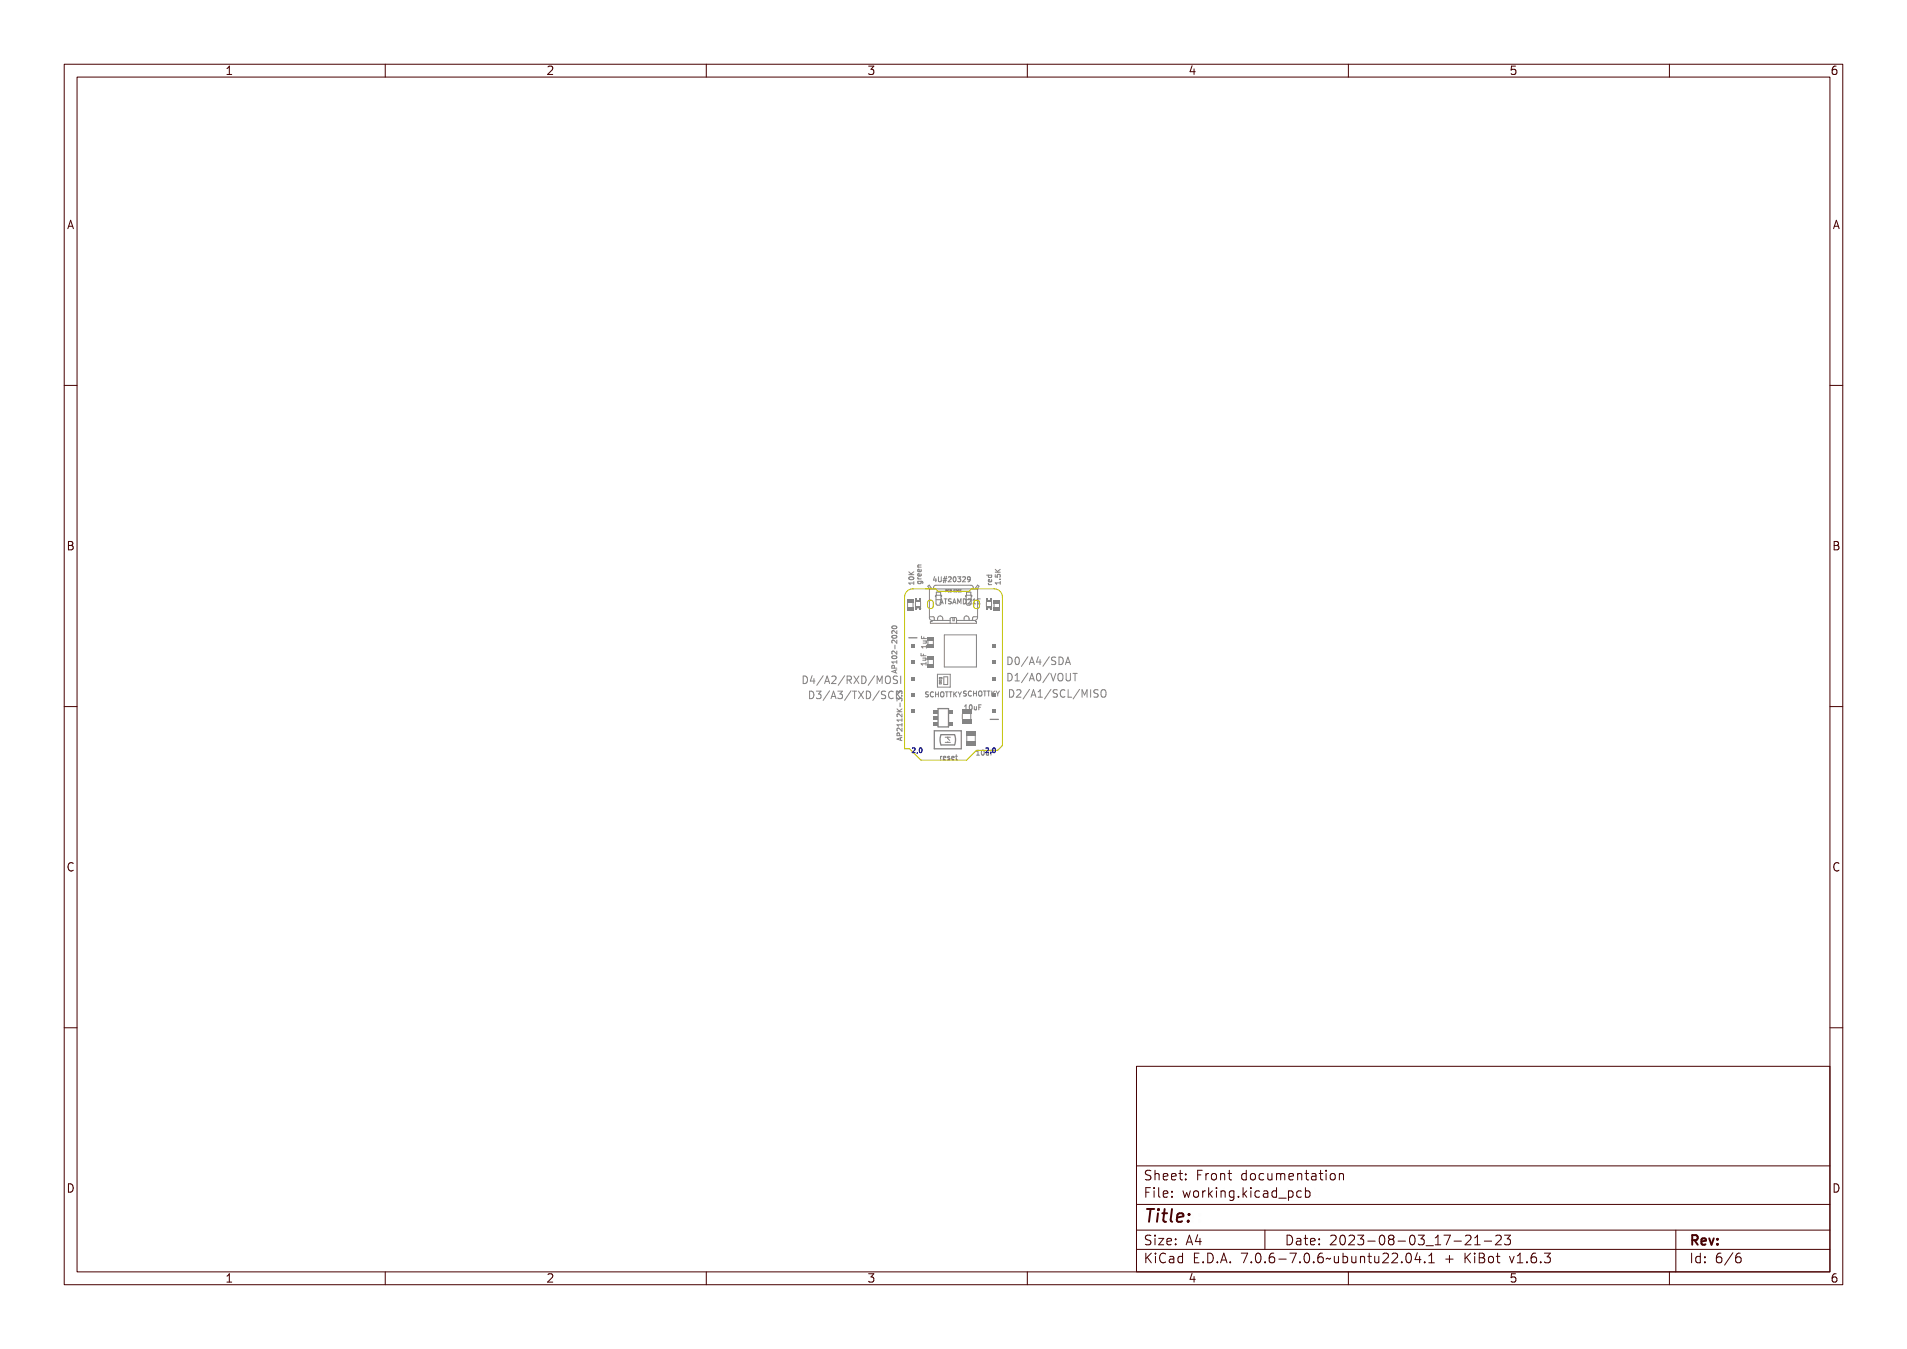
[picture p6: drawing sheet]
<svg xmlns="http://www.w3.org/2000/svg" width="297mm" height="210mm" viewBox="0 0 297 210" stroke-linecap="round" stroke-linejoin="round" font-family="sans-serif">
<defs><g id="words">
<text font-size="2.7" fill="#480000" x="178" y="190.3">Title:</text>
<g font-size="2" fill="#480000">
<text x="178" y="183.7">Sheet: Front documentation</text>
<text x="178" y="186.5">File: working.kicad_pcb</text>
<text x="178" y="193.9">Size: A4</text>
<text x="178" y="196.6">KiCad E.D.A. 7.0.6-7.0.6~ubuntu22.04.1 + KiBot v1.6.3</text>
<text x="200" y="193.9">Date: 2023-08-03_17-21-23</text>
<text x="263" y="196.6">Id: 6/6</text>
<text x="263" y="193.9">Rev:</text>
</g>
<g font-size="1.7" fill="#480000">
<text x="35" y="11.7">1</text>
<text x="85" y="11.7">2</text>
<text x="135" y="11.7">3</text>
<text x="185" y="11.7">4</text>
<text x="235" y="11.7">5</text>
<text x="285" y="11.7">6</text>
<text x="10.5" y="35.7">A</text>
<text x="285.5" y="35.7">A</text>
<text x="10.5" y="85.6">B</text>
<text x="285.5" y="85.6">B</text>
<text x="10.5" y="135.7">C</text>
<text x="285.5" y="135.7">C</text>
<text x="10.5" y="185.6">D</text>
<text x="285.5" y="185.6">D</text>
<text x="35" y="199.7">1</text>
<text x="85" y="199.7">2</text>
<text x="135" y="199.7">3</text>
<text x="185" y="199.7">4</text>
<text x="235" y="199.7">5</text>
<text x="285" y="199.7">6</text>
</g>
<g font-size="1.6" fill="#848484">
<text x="127.5" y="106.4">D4/A2/RXD/MOSI</text>
<text x="156.6" y="106.1">D1/A0/VOUT</text>
<text x="156.6" y="103.6">D0/A4/SDA</text>
<text x="128.4" y="108.7">D3/A3/TXD/SCK</text>
<text x="156.9" y="108.7">D2/A1/SCL/MISO</text>
</g>
<g font-size="1" fill="#848484">
<text x="143.5" y="91" transform="rotate(-90 143.5 91)">green</text>
<text x="146.3" y="90.6">4U#20329</text>
<text x="155.8" y="91.1" transform="rotate(-90 155.8 91.1)">1.5K</text>
<text x="144.3" y="101.1" transform="rotate(-90 144.3 101.1)">1uF</text>
<text x="144" y="108.5">SCHOTTKY</text>
<text x="149.9" y="108.4">SCHOTTKY</text>
<text x="150.5" y="110.5">10uF</text>
<text x="146.3" y="118.3">reset</text>
</g>
<text font-size="1" fill="#c2c200" x="147.2" y="94">ATSAMD21E</text>
<g font-size="1" fill="#000084">
<text x="141.9" y="117.3">2,0</text>
<text x="152.3" y="117.6">10uF</text>
<text x="153.3" y="117.3">2,0</text>
</g>
<text font-size=".5" fill="#848484" x="147.4" y="92.2">PCB EDGE</text>
</g></defs>
<g fill="none" stroke="#848484" stroke-width=".16">
<path d="M138.9 97.5a.38 .38 0 0 1 .5-.1 .38 .38 0 0 1 .2 .4 .38 .38 0 0 1-.4 .1 .38 .38 0 0 1-.3-.4zM138.9 99a.38 .38 0 0 1 .5-.1 .38 .38 0 0 1 .2 .3 .38 .38 0 0 1-.4 .2 .38 .38 0 0 1-.3-.4zM139 99.4h.2l.4 .3v-.3h.1v.4l-.5-.3a.18 .18 0 0 0-.2 .1 .18 .18 0 0 0 .1 .2l-.2-.1zM139 98.8l.5-.1 .2 .2a.37 .37 0 0 1-.4 .3 .37 .37 0 0 1-.3-.3zM139 98.9a.34 .34 0 0 1 .6 .1 .34 .34 0 0 1-.6-.1zM139.7 98.2v.5l-.6-.5-.2 .1 .1 .3M139.7 99.7v.4l-.6-.4-.2 .1 .1 .3M141.5 89.5h.8M141.5 89l.5 .5M141.6 89.9a.38 .38 0 0 1 .4-.2 .38 .38 0 0 1 .3 .4 .38 .38 0 0 1-.5 .2 .38 .38 0 0 1-.2-.4zM141.6 90.8h.7l.1-.2v.4l-.1-.1h-.6v.1h-.1zM141.6 89.3l.3 .3 .5-.3v.1l-.4 .3h.4v.1h-.8v-.1h.3z"/>
<path d="M141.7 90h.4l.2 .1a.37 .37 0 0 1-.3 .4 .37 .37 0 0 1-.4-.4zM141.7 90.2a.34 .34 0 0 1 .6 .1 .35 .35 0 0 1-.6-.1zM142.3 90.5v.5M142.3 90.8h-.8l.3 .2M142.3 89l-.4 .4M142.9 90.5h.6a.22 .22 0 0 1 .2 .1 .22 .22 0 0 1-.1 .3 .18 .18 0 0 0 0-.3 .18 .18 0 0 0-.2 0 .24 .24 0 0 1-.2 .4 .24 .24 0 0 1-.2-.4zM142.9 89.8h.1a.18 .18 0 0 0 0 .2 .18 .18 0 0 0 .2 .1h.3v.1h-.6l.1-.1zM143 88h.5v.1h-.4l-.1 .1 .1 .1h.4v.1h-.6zM143 89.3l.2-.1v.4a.23 .23 0 0 0 .2-.4 .29 .29 0 0 1 0 .4 .29 .29 0 0 1-.4 .1 .29 .29 0 0 1 0-.4zM143 88.6h.2v.4a.23 .23 0 0 0 .2-.4 .29 .29 0 0 1 0 .4 .29 .29 0 0 1-.4 .1 .29 .29 0 0 1 0-.5zM143 89.3h.2v.3l-.2-.1zM143 88.7h.2v.3l-.2-.1z"/>
<path d="M143 90.6l.4 .1a.19 .19 0 0 1-.2 .2 .19 .19 0 0 1-.2-.3zM143.6 99.3v.3h.3v-.3h.1v.3h.3v.1h-.7zM143.7 99.9h.6l-.1 .1a.18 .18 0 0 1 .1 .2 .18 .18 0 0 1-.2 .1h-.4l.5-.1v-.2h-.5zM145.6 89.8l-.2 .5h.5M145.7 90.1v.5M146.4 94l.2-.8 .3 .8M146.5 93.8h.3M146.6 89.8h.2v.5h.1l-.1 .3h-.1v-.2h-.4zM146.7 89.9v.4h-.3zM147 89.8h.1v.6a.14 .14 0 0 0 .1 .1 .14 .14 0 0 0 .2-.1v-.6h.1v.5a.25 .25 0 0 1-.3 .3 .25 .25 0 0 1-.2-.3zM147.3 92h.1M147.4 91.8h-.1v.3"/>
<path d="M147.5 91.8l.2 .1-.2 .3zM147.5 93.3h.1l.2 .7h-.1v-.2h-.3v.2h-.2zM147.5 91.9l.1 .1h-.1zM147.5 93.4l.1 .4h-.2zM147.7 91.9l.2-.1-.1 .1 .1 .3a.17 .17 0 0 1-.2-.1 .17 .17 0 0 1 0-.2zM147.8 89.9h.1l-.1 .2h.2l.1-.2-.1 .2h.2h-.2v.2l.1 .1h-.1l-.1 .2h-.1l.1-.2h-.1l-.2 .2 .1-.2-.2-.1h.2v-.2h-.1h.2zM147.8 90.1h.1v.2h-.1zM147.9 93.3h.6v.1h-.3v.6h-.1v-.6h-.2zM148 91.8l.2 .1v.2l-.2 .1zM148 92l.1 .1h-.1zM148 91.9h.1l-.1 .1zM148.2 89.9a.27 .27 0 0 1 .5 0 .27 .27 0 0 1-.2 .4l-.1 .2h.3v.1h-.5l.4-.5a.18 .18 0 0 0-.1-.2 .18 .18 0 0 0-.3 .1z"/>
<path d="M148.5 91.8h.2l-.1 .1v.1h.1h-.1v.1l.1 .1h-.2zM148.6 93.3h.4v.1h-.1a.14 .14 0 0 0-.2 0 .14 .14 0 0 0 0 .2 .25 .25 0 0 1 .3 .1 .25 .25 0 0 1-.1 .3 .25 .25 0 0 1-.3-.1 .18 .18 0 0 0 .3 .1 .18 .18 0 0 0 0-.3 .18 .18 0 0 0-.2 0l-.2-.2zM148.8 91.8a.17 .17 0 0 1 .2 .2 .17 .17 0 0 1-.2 .2zM148.9 91.9h.1l-.1 .2zM148.9 89.9h.1a.37 .37 0 0 1 .3 .3 .37 .37 0 0 1-.3 .4l-.1-.2zM149 89.9a.31 .31 0 0 1 .2 .3 .31 .31 0 0 1-.2 .3v-.3zM149.1 91.9h.2a.12 .12 0 0 0-.2 .1 .12 .12 0 0 0 .2 .1l-.1-.1h.1v.1a.16 .16 0 0 1-.2 0 .16 .16 0 0 1 0-.2zM149.3 93.3h.2l.2 .7h-.1l-.1-.2h-.2l-.1 .2h-.1zM149.4 91.8h.2l-.2 .1v.1h.2h-.2v.1l.2 .1h-.2zM149.4 93.4l.1 .4h-.2zM149.5 89.9l.1-.1a.21 .21 0 0 1 .3 .1 .21 .21 0 0 1-.1 .3 .23 .23 0 0 1 .1 .4 .23 .23 0 0 1-.4-.1 .18 .18 0 0 0 .3 0 .18 .18 0 0 0 0-.2 .18 .18 0 0 0-.2-.1 .15 .15 0 0 0 .2-.1 .15 .15 0 0 0 0-.2 .15 .15 0 0 0-.2 0zM149.6 91.8h.1"/>
<path d="M149.6 92.1h.1M149.8 93.3h.1l.1 .4 .2-.4h.1v.7h-.1v-.6l-.1 .4-.2-.4v.6h-.1zM150.1 89.9a.27 .27 0 0 1 .4 0 .27 .27 0 0 1-.1 .4l-.2 .2h.4v.1h-.5l.3-.5a.18 .18 0 0 0-.1-.2 .18 .18 0 0 0-.2 .1zM150.4 93.3a.39 .39 0 0 1 .5 .4 .39 .39 0 0 1-.5 .3zM150.5 93.4a.3 .3 0 0 1 .3 .3 .3 .3 0 0 1-.3 .3zM150.8 89.9l.1-.1a.37 .37 0 0 1 .3 .5 .37 .37 0 0 1-.4 .3v-.1a.22 .22 0 0 0 .2 0 .22 .22 0 0 0 .1-.3 .24 .24 0 0 1-.4 .1 .24 .24 0 0 1 .1-.4zM151 93.3a.27 .27 0 0 1 .5 .1 .27 .27 0 0 1-.2 .4l-.1 .1h.3v.1h-.5l.4-.4a.18 .18 0 0 0-.1-.3 .18 .18 0 0 0-.3 .1zM151.7 93.3h.3v.6l.1 .1h-.4l.2-.1v-.5h-.2zM152.3 93.3h.5v.1h-.4v.2h.3v.1h-.3v.2h.4v.1h-.5zM153.7 89.5h.7M153.7 89.4h.8l-.1 .1a.25 .25 0 0 1-.2 .4 .25 .25 0 0 1-.2-.4h-.3zM153.9 91h.5"/>
<path d="M153.9 90.8l.2 .2M153.9 90.6h.1a.19 .19 0 0 0 0 .3 .19 .19 0 0 0 .2 0h.3v.1h-.6l.1-.1zM154 89.5l-.1 .3 .2 .1 .3-.1v-.3M154 90.1l.2-.1v.4a.23 .23 0 0 0 .2-.3 .29 .29 0 0 1 0 .4 .29 .29 0 0 1-.4 0 .29 .29 0 0 1 0-.4zM154 90.2l.1-.1v.3l-.1-.1zM154 89.6h.4a.19 .19 0 0 1-.2 .2 .19 .19 0 0 1-.2-.2zM154.4 90.2v.3l-.1 .1-.3-.1v-.3h.1l.1 .4M155.1 90.7h.6l.1-.1v.4l-.1-.2h-.6l.1 .2h-.1zM155.1 89.4v.3h.2a.25 .25 0 0 1 .2-.3 .25 .25 0 0 1 .3 .1 .25 .25 0 0 1-.1 .3 .2 .2 0 0 0 0-.3 .2 .2 0 0 0-.2 0 .2 .2 0 0 0-.1 .3h-.3zM155.1 88.7l.3 .2 .4-.3v.2l-.4 .2 .4 .1v.1h-.7v-.1h.3zM155.7 90.1h.1v.2h-.1zM125.1 105.2a.59 .59 0 0 1 .7 .6 .59 .59 0 0 1-.7 .6z"/>
<path d="M126.1 107.6a.59 .59 0 0 1 .7 .6 .59 .59 0 0 1-.7 .6zM126.5 105.2l-.3 .8h.7M126.8 105.6v.8M127.1 107.6h.8l-.4 .4 .3 .1v.6l-.2 .1-.5-.1M127.6 105.2a.59 .59 0 0 1 .8 .6 .59 .59 0 0 1-.8 .6zM127.8 105.4a.44 .44 0 0 1 .4 .4 .44 .44 0 0 1-.4 .4zM128.5 107.6a.59 .59 0 0 1 .7 .5 .59 .59 0 0 1-.7 .6zM128.6 107.7a.44 .44 0 0 1 .5 .4 .44 .44 0 0 1-.5 .5zM129 105.2h.2v.8h.1v.1h-.1v.3h-.2v-.3h-.5zM129 105.4v.6h-.3zM129.5 107.6a.36 .36 0 0 1 .4 0 .36 .36 0 0 1 .1 .5h-.1a.37 .37 0 0 1 .2 .5 .37 .37 0 0 1-.6 .1l-.1-.2a.27 .27 0 0 0 .4 .1 .27 .27 0 0 0 0-.4h-.2v-.2a.23 .23 0 0 0 .3 0 .23 .23 0 0 0 0-.4 .23 .23 0 0 0-.4 .1zM130.1 105.2h.1l-.6 1.3h-.1z"/>
<path d="M130.7 105.2h.2l.3 1.2h-.1l-.1-.3h-.4l-.1 .3h-.1zM130.8 105.4l.2 .5h-.4zM130.9 107.6h.2l-.6 1.3h-.2zM131.4 105.3a.41 .41 0 0 1 .6 .1 .41 .41 0 0 1-.2 .6l-.3 .2h.6v.2h-.7l.2-.4a.32 .32 0 0 0 .3-.3 .32 .32 0 0 0-.3-.4l-.2 .1zM131.6 107.6h.2l.3 1.1h-.2v-.3h-.4l-.1 .3h-.2zM131.7 107.7l.1 .6h-.3zM132.3 107.6a.36 .36 0 0 1 .4 0 .36 .36 0 0 1 .1 .5h-.1a.37 .37 0 0 1 .2 .5 .37 .37 0 0 1-.6 .1l-.1-.2a.27 .27 0 0 0 .4 .1 .27 .27 0 0 0 .1-.4h-.3v-.2a.23 .23 0 0 0 .3 0 .23 .23 0 0 0 0-.4 .23 .23 0 0 0-.3 .1h-.1zM132.9 105.2h.1l-.6 1.3h-.1zM133.2 105.2a.58 .58 0 0 1 .7 .2v.3l-.2 .1 .4 .6h-.2l-.2-.4-.2-.1h-.1v.5h-.2zM133.4 105.4h.2a.2 .2 0 0 1 .2 .2 .2 .2 0 0 1-.2 .2h-.2zM133.7 107.6h.2l-.6 1.3h-.2zM134 107.6h.9v.1h-.3v1h-.2v-1h-.4z"/>
<path d="M134.1 105.2h.2l.3 .5 .2-.5h.2l-.4 .6 .4 .6h-.2l-.2-.5-.3 .5h-.2l.4-.6zM135 107.6h.2l.2 .4 .3-.4h.1l-.3 .5 .4 .6h-.2l-.3-.5-.3 .5h-.1l.3-.6zM135.1 105.2a.59 .59 0 0 1 .8 .6 .59 .59 0 0 1-.8 .6zM135.3 105.4a.44 .44 0 0 1 .4 .4 .44 .44 0 0 1-.4 .4zM136 107.6a.59 .59 0 0 1 .7 .5 .59 .59 0 0 1-.7 .6zM136.1 107.7a.44 .44 0 0 1 .5 .4 .44 .44 0 0 1-.5 .5zM136.6 105.2h.2l-.6 1.3h-.2zM136.9 105.2h.3l.1 .6 .2-.6h.3v1.2h-.2v-1l-.2 .6h-.1l-.2-.6v1h-.2zM137.5 107.6h.1l-.6 1.3h-.1zM138 107.6h.4h.1v.2a.24 .24 0 0 0-.3-.1 .24 .24 0 0 0-.1 .3 .39 .39 0 0 1 .5 .5 .39 .39 0 0 1-.6 .2l-.1-.2a.27 .27 0 0 0 .4 .1 .27 .27 0 0 0 0-.4 .37 .37 0 0 1-.4-.1 .37 .37 0 0 1 .1-.5zM138 105.4a.46 .46 0 0 1 .6 0 .46 .46 0 0 1 .1 .6 .4 .4 0 0 1-.5 .4 .4 .4 0 0 1-.3-.6zM138.2 105.4l.1-.1a.6 .6 0 0 1 0 1l-.2-.3z"/>
<path d="M138.9 107.7l.4-.1h.2v.2l-.2-.1a.43 .43 0 0 0-.4 .5 .43 .43 0 0 0 .6 .3v.2a.52 .52 0 0 1-.6-.1 .52 .52 0 0 1-.1-.6zM138.9 102.2a.38 .38 0 0 1 .5-.2 .38 .38 0 0 1 .2 .4 .38 .38 0 0 1-.4 .2 .38 .38 0 0 1-.3-.4zM138.9 104.5l.8-.2v.1h-.2v.3l.2 .1v.1l-.8-.3zM138.9 103.2h.7l.1-.1v.4l-.1-.2h-.6l.1 .2h-.1zM139 105.3l.4-.1 .1 .1v.1a.24 .24 0 0 0-.3-.1 .24 .24 0 0 0-.1 .4 .39 .39 0 0 1 .5 .4 .39 .39 0 0 1-.6 .2l-.1-.1a.27 .27 0 0 0 .4 .1 .27 .27 0 0 0 0-.4 .37 .37 0 0 1-.4-.2 .37 .37 0 0 1 .1-.4zM139 101.9h.2l.4 .3v-.3h.1v.4l-.5-.3a.18 .18 0 0 0-.2 .1 .18 .18 0 0 0 .1 .2l-.2-.1zM139 100.7l.2-.1 .4 .4v-.4h.1v.5l-.5-.4a.18 .18 0 0 0-.2 .1 .18 .18 0 0 0 .1 .3l-.2-.2zM139 103.8l.3-.1 .1 .4h.3v.1h-.8zM139 102.5h.5l.2 .1a.37 .37 0 0 1-.4 .4 .37 .37 0 0 1-.3-.4zM139 100h.5l.2 .1a.37 .37 0 0 1-.4 .4 .37 .37 0 0 1-.3-.4zM139 102.6a.34 .34 0 0 1 .6 .2 .34 .34 0 0 1-.6-.2zM139 100.2a.34 .34 0 0 1 .6 .1 .34 .34 0 0 1-.6-.1z"/>
<path d="M139 104.6l.4-.1v.2zM139.1 103.8h.2v.3h-.3zM139.3 104v-.4h-.3l-.1 .4h.8M139.4 101.3h.1v.3h-.1zM139.4 100.4v.6M139.5 104.3v.4M139.7 104.3l-.8 .2 .8 .3M139.7 101.4v.4l-.6-.4-.2 .1 .1 .3M139.7 102.8v.5M139.7 103.1h-.8l.2 .2M139.7 110.8h.8M139.7 110.4l.4 .4"/>
<path d="M139.7 107.6h.2v.5l.5-.5h.1l-.4 .4 .5 .7h-.2l-.4-.6-.1 .2v.4h-.2zM139.8 115l.7-.2v.1l-.2 .1v.2l.2 .1v.1l-.7-.2zM139.8 113.1h.6l.1-.1v.4l-.1-.2h-.6l.1 .2h-.1zM139.8 112.5h.6l.1-.1v.4l-.1-.2h-.6l.1 .2h-.1zM139.8 111.1l.3 .2 .4-.2v.1l-.4 .2 .4 .1v.1h-.7v-.1h.3zM139.8 113.7h.2l.4 .3v-.4h.1v.5l-.5-.3a.18 .18 0 0 0-.2 0 .18 .18 0 0 0 .1 .3l-.2-.2zM139.8 111.8h.2l.4 .3v-.3h.1v.4l-.5-.3a.18 .18 0 0 0-.2 .1 .18 .18 0 0 0 .1 .2l-.2-.1zM139.8 110l.2-.1 .1 .1a.23 .23 0 0 1 .4 0 .23 .23 0 0 1-.1 .4v-.1a.18 .18 0 0 0 .1-.2 .18 .18 0 0 0-.3-.1 .18 .18 0 0 0-.1 .2 .15 .15 0 0 0-.1-.2 .15 .15 0 0 0-.2 .1 .15 .15 0 0 0 0 .2zM139.8 108.7h.2l.1 .1a.23 .23 0 0 1 .4-.1 .23 .23 0 0 1-.1 .4 .18 .18 0 0 0 .1-.3 .18 .18 0 0 0-.3 0 .18 .18 0 0 0-.1 .2 .15 .15 0 0 0-.1-.2 .15 .15 0 0 0-.2 0 .15 .15 0 0 0 0 .2v.1zM139.8 114.3l.3-.1 .1 .4h.3v.1h-.7zM139.8 115.1l.4-.1v.2zM139.8 105.2h.7v.2h-.3v.8h.3v.2h-.7v-.2h.3v-.8h-.3z"/>
<path d="M139.9 114.4h.2v.2h-.3zM140.1 114.5v-.3l-.3-.1-.1 .4h.8M140.2 110.6h.1v.3h-.1zM140.2 109.4v.6M140.3 114.9v.3M140.4 109.4h.1v.2h-.1zM140.5 114.8l-.8 .3 .8 .2M140.5 111.1v.5l-.6-.5-.2 .2 .1 .3M140.5 113.4v.4l-.6-.4-.2 .1 .1 .3M140.5 111.9v.4M140.5 112.6v.5M140.5 112.8h-.8l.2 .3"/>
<path d="M140.5 112.1h-.8l.2 .2M140.5 110.4l-.5 .3M143.4 101.7v.4h.8M143.5 103.3h.7l.1-.1v.4l-.1-.2h-.6v.2h-.1zM143.5 101.9h.1v.4h.2v-.3h.1v.3h.4v.1h-.8zM143.6 100.7h.6l.1-.2v.4l-.1-.1h-.5v.1h-.1zM143.7 102.6h.6l-.1 .1a.18 .18 0 0 1 .1 .2 .18 .18 0 0 1-.3 .1h-.3v-.1h.5l-.1-.2h-.4zM143.7 102.5h.5M143.8 101.8v.3M144.1 107.8h.4v.1l-.1-.1a.18 .18 0 0 0-.3 .2 .17 .17 0 0 0 .3 .1 .24 .24 0 0 1 0 .4 .24 .24 0 0 1-.3-.1 .19 .19 0 0 0 .3 0 .19 .19 0 0 0 0-.2 .19 .19 0 0 0-.2-.1l-.2-.1zM144.1 102.5l.1 .2-.5 .1M144.2 103.1v.5"/>
<path d="M144.2 103.3h-.8l.3 .3M144.7 107.9l.3-.1 .1 .1a.27 .27 0 0 0-.3 .2 .27 .27 0 0 0 .3 .3v.1a.38 .38 0 0 1-.4-.1 .38 .38 0 0 1 0-.5zM145.3 107.8h.1v.3h.3v-.3h.1v.7h-.1v-.3h-.3v.3h-.1zM146 107.8h.1a.37 .37 0 0 1 .3 .3 .37 .37 0 0 1-.3 .4l-.2-.2zM146.1 107.8a.31 .31 0 0 1 .2 .3 .31 .31 0 0 1-.2 .3l-.1-.3zM146.5 117.7l.1 .1 .2-.1 .1 .1a.19 .19 0 0 0-.2 0 .19 .19 0 0 0-.1 .2v.3h-.1zM146.5 107.8h.6h-.3v.7h-.1v-.7h-.2zM147 117.8l.3-.1 .2 .3h-.4a.23 .23 0 0 0 .3 .2 .28 .28 0 0 1-.4 0 .28 .28 0 0 1 0-.4zM147.1 117.8h.2l.1 .2h-.3zM147.1 107.8h.6h-.2v.7h-.1v-.7h-.3zM147.7 117.8l.3-.1-.3 .2a.23 .23 0 0 1 .3 .1 .23 .23 0 0 1-.1 .3 .23 .23 0 0 1-.3 0v-.1h.3l-.1-.2a.16 .16 0 0 1-.2-.1 .16 .16 0 0 1 .1-.1zM147.8 107.8h.1v.3l.4-.3-.2 .3 .3 .4h-.2l-.2-.4-.1 .4h-.1z"/>
<path d="M148.3 117.8l.3-.1 .1 .3h-.4a.23 .23 0 0 0 .4 .2 .28 .28 0 0 1-.4 0 .28 .28 0 0 1 0-.4zM148.4 117.8h.1l.1 .2h-.3zM148.4 107.8h.1l.2 .3 .2-.3h.1l-.3 .4v.3h-.1v-.3zM149 117.6h.1v.1h.2l-.2 .1v.4l.2 .1-.3-.1v-.4h-.2l.2-.1zM149.2 107.7l.3 .4M149.5 108.1v.4M149.7 107.7l-.2 .4M150 107.7h.4v.1l-.1-.1a.17 .17 0 0 0-.2 .2 .17 .17 0 0 0 .2 .1 .24 .24 0 0 1 0 .4 .24 .24 0 0 1-.3-.1 .19 .19 0 0 0 .3 0 .19 .19 0 0 0 0-.2 .19 .19 0 0 0-.2-.1l-.1-.2zM150.6 109.8h.3v.6l.1 .1h-.4l.2-.1v-.5h-.2zM150.7 107.7l.2-.1 .2 .2a.27 .27 0 0 0-.4 .2 .27 .27 0 0 0 .4 .3v.1a.38 .38 0 0 1-.5-.2 .38 .38 0 0 1 .1-.5zM151.2 109.9l.1-.1a.37 .37 0 0 1 .3 .4 .37 .37 0 0 1-.3 .3l-.1-.2zM151.2 107.6h.1v.3h.3v-.3h.1v.8h-.1v-.4h-.3v.4h-.1z"/>
<path d="M151.3 109.9a.31 .31 0 0 1 .2 .3 .31 .31 0 0 1-.2 .3l-.1-.3zM151.8 110h.1v.4l.1 .1 .1-.1v-.4h.1v.5h-.1a.18 .18 0 0 1-.2 0 .18 .18 0 0 1-.1-.2zM151.9 107.7l.1-.1a.37 .37 0 0 1 .3 .4 .37 .37 0 0 1-.3 .4l-.2-.2zM152 107.7a.31 .31 0 0 1 .2 .3 .31 .31 0 0 1-.2 .3l-.1-.3zM152.4 107.6h.6v.1h-.2v.7h-.1v-.7h-.3zM152.4 109.8h.5v.1h-.4v.2h.4v.1h-.4v.3h-.1zM152.4 116.9l.3-.1v.7l.2 .1h-.4l.1-.1v-.6l-.2 .1zM153 107.6h.6v.1h-.2v.7h-.1v-.7h-.3zM153.1 116.9l.1-.1a.37 .37 0 0 1 .3 .4 .37 .37 0 0 1-.3 .4l-.2-.2zM153.2 116.9a.31 .31 0 0 1 .2 .3 .31 .31 0 0 1-.2 .3l-.1-.3zM153.7 117h.1v.4l.1 .1 .1-.1v-.4h.1v.6l-.1-.1a.18 .18 0 0 1-.2 .1 .18 .18 0 0 1-.1-.2zM153.7 107.6h.1v.4l.5-.4-.3 .3 .3 .5h-.1l-.3-.4-.1 .4h-.1z"/>
<path d="M154.3 107.6h.1l.2 .4 .2-.4h.1l-.3 .5v.3h-.1v-.3zM154.3 116.8h.5v.1h-.4v.2h.3v.1h-.3v.4h-.1zM155.1 107.6l.3 .4M155.4 108v.4M155.7 107.6l-.3 .4M156.7 105a.59 .59 0 0 1 .8 .6 .59 .59 0 0 1-.8 .5zM156.7 102.5a.59 .59 0 0 1 .8 .5 .59 .59 0 0 1-.8 .6zM156.9 105.1a.44 .44 0 0 1 .4 .5 .44 .44 0 0 1-.4 .4zM156.9 102.6a.44 .44 0 0 1 .4 .4 .44 .44 0 0 1-.4 .5zM157 107.6a.59 .59 0 0 1 .7 .5 .59 .59 0 0 1-.7 .6zM157.1 107.7a.44 .44 0 0 1 .5 .4 .44 .44 0 0 1-.5 .5zM157.8 105.1l.4-.1v1h.2v.1h-.6v-.1h.2v-.9l-.2 .1z"/>
<path d="M157.8 102.6a.45 .45 0 0 1 .5 0 .45 .45 0 0 1 .1 .6 .39 .39 0 0 1-.5 .4 .39 .39 0 0 1-.2-.6zM157.9 102.6h.1a.62 .62 0 0 1 0 .9l-.2-.3zM157.9 107.6a.41 .41 0 0 1 .7 .1 .41 .41 0 0 1-.3 .6l-.2 .3h.5v.1h-.7l.3-.4a.32 .32 0 0 0 .3-.3 .32 .32 0 0 0-.3-.3l-.3 .1zM159.2 105h.1l-.6 1.3h-.1zM159.2 102.5h.1l-.6 1.2h-.1zM159.4 107.6h.2l-.6 1.2h-.2zM159.8 105h.2l.3 1.1h-.1l-.1-.3h-.4l-.1 .3h-.1zM159.8 102.5h.2l.3 1.1h-.1l-.1-.3h-.4l-.1 .3h-.1zM159.9 105.1l.2 .6h-.4zM159.9 102.6l.2 .6h-.4zM160.1 107.6h.2l.3 1.1h-.2v-.3h-.4l-.1 .3h-.2zM160.2 107.7l.1 .6h-.3z"/>
<path d="M160.6 105.1a.45 .45 0 0 1 .6 .1 .45 .45 0 0 1 0 .6 .39 .39 0 0 1-.5 .4 .39 .39 0 0 1-.2-.6zM160.8 105.1a.62 .62 0 0 1 0 .9l-.2-.2zM160.8 107.6h.4v1h.3v.1h-.7v-.1h.3v-.9h-.3zM160.9 102.5h.2v.7h.1v.1h-.1v.3h-.2v-.3h-.4zM160.9 102.6v.6h-.3zM162 105h.1l-.6 1.3h-.1zM162 102.5h.1l-.6 1.2h-.1zM162.2 107.6h.2l-.6 1.2h-.2zM162.3 105h.2l.2 1 .3-1h.1l-.3 1.1h-.2zM162.5 102.5h.4h.1v.2a.24 .24 0 0 0-.3-.1 .24 .24 0 0 0-.1 .3 .39 .39 0 0 1 .5 .5 .39 .39 0 0 1-.6 .2l-.1-.2a.27 .27 0 0 0 .3 .1 .27 .27 0 0 0 .1-.4 .37 .37 0 0 1-.4-.1 .37 .37 0 0 1 .1-.5zM162.7 107.6l.4-.1 .2 .1v.1a.24 .24 0 0 0-.4-.1 .24 .24 0 0 0 0 .4 .39 .39 0 0 1 .4 .5 .39 .39 0 0 1-.6 .2l-.1-.2a.27 .27 0 0 0 .4 .1 .27 .27 0 0 0 .1-.4 .37 .37 0 0 1-.4-.1 .37 .37 0 0 1 0-.5zM163.3 102.5a.59 .59 0 0 1 .7 .5 .59 .59 0 0 1-.7 .6z"/>
<path d="M163.4 105.1a.46 .46 0 0 1 .6 .1 .46 .46 0 0 1 0 .6 .4 .4 0 0 1-.5 .4 .4 .4 0 0 1-.2-.6zM163.4 102.6a.44 .44 0 0 1 .5 .4 .44 .44 0 0 1-.5 .5zM163.6 105.1h.1a.6 .6 0 0 1 0 .9l-.3-.2zM163.7 107.7l.4-.2 .2 .1v.2l-.2-.1a.43 .43 0 0 0-.4 .5 .43 .43 0 0 0 .6 .3v.1a.52 .52 0 0 1-.7 0 .52 .52 0 0 1 0-.7zM164.2 105h.2v.8a.21 .21 0 0 0 .2 .2 .21 .21 0 0 0 .2-.2v-.8h.1v.7a.37 .37 0 0 1-.3 .5 .37 .37 0 0 1-.4-.5zM164.5 102.5h.2l.3 1.1h-.1l-.1-.3h-.4l-.1 .3h-.2zM164.5 107.6h.2v1h.5v.1h-.7zM164.6 102.6l.2 .6h-.4zM165.1 105h.9v.1h-.4v1h-.2v-1h-.3zM165.5 102.6v.6M165.9 103.5l.4-1.2 .4 1.2M166 107.6h.1l-.6 1.2h-.1z"/>
<path d="M166 103.1h.6M166.3 107.6h.2l.2 .5 .2-.5h.2v1.1h-.1v-1l-.2 .6h-.1l-.2-.6v1h-.2zM166.7 104.8v1l-.2 .2M167.1 104.8h.7M167.3 107.6h.7v.1h-.3v.9h.3v.1h-.7v-.1h.3v-.9h-.3zM167.4 104.8v1.2M168.3 107.6l.4-.1 .2 .1v.1a.24 .24 0 0 0-.4-.1 .24 .24 0 0 0 0 .4 .39 .39 0 0 1 .4 .5 .39 .39 0 0 1-.6 .2l-.1-.2a.27 .27 0 0 0 .4 .1 .27 .27 0 0 0 .1-.4 .37 .37 0 0 1-.4-.1 .37 .37 0 0 1 0-.5zM169.2 107.7a.46 .46 0 0 1 .6 0 .46 .46 0 0 1 .1 .6 .4 .4 0 0 1-.5 .4 .4 .4 0 0 1-.3-.6zM169.4 107.7h.1a.6 .6 0 0 1 0 .9l-.2-.3zM170.4 107.8l.5 .2 .1 .3-.2 .2h-.4M171 107.4h-.4l-.2 .1M171.5 107.5a.39 .39 0 0 1 .5-.1 .39 .39 0 0 1 .3 .4v.3a.39 .39 0 0 1-.4 .5 .39 .39 0 0 1-.4-.5z"/>
<circle cx="139.3" cy="99" r=".07"/>
<circle cx="142" cy="90.2" r=".07"/>
<circle cx="149.1" cy="90.2" r=".07"/>
<circle cx="150.9" cy="90.1" r=".17"/>
<circle cx="139.3" cy="102.7" r=".07"/>
<circle cx="139.3" cy="100.2" r=".07"/>
<circle cx="151.4" cy="110.2" r=".07"/>
<circle cx="153.3" cy="117.2" r=".07"/>
<circle cx="158" cy="103" r=".1"/>
<circle cx="160.8" cy="105.6" r=".1"/>
</g>
<path d="M154.2 112h1.3" fill="none" stroke="#848484" stroke-width=".2"/>
<g fill="#848484">
<path d="M154.6 110.5h.5v.5h-.5z" fill-rule="evenodd"/>
<path d="M154.6 105.4h.5v.5h-.5z" fill-rule="evenodd"/>
<path d="M154.6 102.8h.5v.6h-.5z" fill-rule="evenodd"/>
<path d="M154.6 100.3h.5v.5h-.5z" fill-rule="evenodd"/>
</g>
<path d="M154.8 93.9v.7M155.7 93.9v.7" fill="none" stroke="#848484" stroke-width=".16"/>
<g fill="#848484">
<path d="M154.8 93.4h.9v.5h-.9z" fill-rule="evenodd"/>
<path d="M154.8 94.6h.9v.5h-.9z" fill-rule="evenodd"/>
</g>
<path d="M145.4 99.6v.7" fill="none" stroke="#848484" stroke-width=".16"/>
<g fill="#848484">
<path d="M144.5 100.3h.9v.5h-.9z" fill-rule="evenodd"/>
<path d="M144.5 99.2h.9v.5h-.9z" fill-rule="evenodd"/>
</g>
<path d="M145.5 113.8h4.2v2.8h-4.2zM146.6 114.4h2.1a2.1 2.1 0 0 1 0 1.6h-2.1a2.09 2.09 0 0 1 0-1.6z" fill="none" stroke="#848484" stroke-width=".2"/>
<path d="M144.5 102.7v.7M145.4 102.7v.7M146 105h2v2h-2zM146.3 105.5h.4v.2h-.4zM146.3 105.9h.3v.2h-.3zM146.3 106.3h.3v.2h-.3zM147 105.4h.6v1.2h-.6zM147.2 114.8h.8M147.2 115.6h.8M147.6 114.8v.2l.3 .3M147.6 115.5v.1" fill="none" stroke="#848484" stroke-width=".16"/>
<g fill="#848484">
<path d="M144.5 102.2h.9v.5h-.9z" fill-rule="evenodd"/>
<path d="M144.5 103.4h.9v.5h-.9z" fill-rule="evenodd"/>
</g>
<path d="M141.4 93.9v.7M142.2 93.9v.7" fill="none" stroke="#848484" stroke-width=".16"/>
<g fill="#848484">
<path d="M141.3 93.4h1v.5h-1z" fill-rule="evenodd"/>
<path d="M141.3 94.5h1v.5h-1z" fill-rule="evenodd"/>
</g>
<path d="M146.1 110.3h1.6v2.9h-1.6z" fill="none" stroke="#848484" stroke-width=".2"/>
<g fill="#848484">
<path d="M147.8 110.5h.6v.5h-.6z" fill-rule="evenodd"/>
<path d="M145.4 110.5h.7v.5h-.7z" fill-rule="evenodd"/>
<path d="M145.4 111.5h.7v.5h-.7z" fill-rule="evenodd"/>
<path d="M147.8 112.4h.6v.5h-.6z" fill-rule="evenodd"/>
<path d="M145.4 112.4h.7v.5h-.7z" fill-rule="evenodd"/>
</g>
<path d="M147.1 98.8h5v5h-5zM149.9 111.2v.7M151.2 111.2v.7" fill="none" stroke="#848484" stroke-width=".16"/>
<g fill="#848484">
<path d="M149.8 110.5h1.5v.7h-1.5z" fill-rule="evenodd"/>
<path d="M149.8 111.9h1.5v.8h-1.5z" fill-rule="evenodd"/>
</g>
<g fill="none" stroke="#848484" stroke-width=".16">
<path d="M144.2 91.6h.8l-.3-.5-.2 .2 .3 .4M144.8 96l.7 .1 .1 .5M145.2 96.6l-.3-.1-.1-.3v-4.5h7.5l-.1 4.7-.4 .2h-2.8M145.2 96.6v.2h-.3v.2h7.2v-.3h-.2v-.1M145.2 96.6h2.8M145.4 91.7v-.4l.3-.2h5.5a.42 .42 0 0 1 .4 .6M145.7 92.7h.9l-.1 1.4a.45 .45 0 0 1-.7-.1zM145.8 93.4h.8M145.8 92.7v-.5h.7v.5M146 96.6v-.3a.4 .4 0 0 1 .4-.4 .4 .4 0 0 1 .4 .4v.3M148 97v-.7l.2-.2 .7 .1 .1 .8M148.4 96.2v.4h.2v-.4"/>
<path d="M150.2 96.6v-.4a.43 .43 0 0 1 .5-.2 .43 .43 0 0 1 .2 .6h.1M150.5 92.7h.8v.7M151.2 92.7v-.5h-.7v.5l-.1 .1 .1 .1v1.1M152 91.7v-.2l.3-.4 .2 .2-.3 .4M152.2 96l-.7 .1v.3l-.2 .2M153.6 93.7v.7M153.7 94.9a.3 .3 0 0 1 .3-.3 .3 .3 0 0 1 .3 .3M153.8 93.3a.27 .27 0 0 0 .2 .2 .27 .27 0 0 0 .3-.2M154.4 93.7v.8"/>
<circle cx="154.4" cy="94.7" r=".07"/>
</g>
<g fill="#848484">
<path d="M154.3 94.8h.2v.1h-.2z" fill-rule="evenodd"/>
<path d="M154.4 94.4l.1 .4z" fill-rule="evenodd"/>
<path d="M153.6 94.4h.9v.3h-.9z" fill-rule="evenodd"/>
<path d="M154.3 93.2h.2v.5h-.2z" fill-rule="evenodd"/>
<path d="M153.8 93.5h.5v.2h-.5z" fill-rule="evenodd"/>
<path d="M154.2 93.4l.1 .1z" fill-rule="evenodd"/>
<path d="M153.8 93.4l.1 .1z" fill-rule="evenodd"/>
<path d="M153.6 94.6h.2v.3h-.2z" fill-rule="evenodd"/>
<path d="M153.6 93.2h.2v.5h-.2z" fill-rule="evenodd"/>
</g>
<g fill="none" stroke="#848484" stroke-width=".16">
<path d="M142.6 93.7v.7M142.7 94.9a.3 .3 0 0 1 .3-.3 .3 .3 0 0 1 .3 .3M142.7 93.3a.27 .27 0 0 0 .3 .2 .27 .27 0 0 0 .3-.2M143.4 93.7v.8"/>
<circle cx="143.3" cy="94.7" r=".07"/>
</g>
<g fill="#848484">
<path d="M143.2 94.8h.2v.1h-.2z" fill-rule="evenodd"/>
<path d="M143.4 94.4v.4z" fill-rule="evenodd"/>
<path d="M142.5 94.4h.9v.3h-.9z" fill-rule="evenodd"/>
<path d="M143.2 93.2h.2v.5h-.2z" fill-rule="evenodd"/>
<path d="M142.7 93.5h.6v.2h-.6z" fill-rule="evenodd"/>
<path d="M143.2 93.4l.1 .1z" fill-rule="evenodd"/>
<path d="M142.7 93.4l.1 .1z" fill-rule="evenodd"/>
<path d="M142.5 94.6h.2v.3h-.2z" fill-rule="evenodd"/>
<path d="M142.5 93.2h.2v.5h-.2z" fill-rule="evenodd"/>
</g>
<path d="M150.6 114.6v.8M151.9 114.6v.8" fill="none" stroke="#848484" stroke-width=".16"/>
<g fill="#848484">
<path d="M150.5 113.9h1.5v.7h-1.5z" fill-rule="evenodd"/>
<path d="M150.5 115.3h1.5v.8h-1.5z" fill-rule="evenodd"/>
</g>
<path d="M141.5 99.3h1.3" fill="none" stroke="#848484" stroke-width=".2"/>
<g fill="#848484">
<path d="M141.9 100.3h.5v.5h-.5z" fill-rule="evenodd"/>
<path d="M141.9 102.8h.5v.6h-.5z" fill-rule="evenodd"/>
<path d="M141.9 105.4h.5v.5h-.5z" fill-rule="evenodd"/>
<path d="M141.9 107.9h.5v.5h-.5z" fill-rule="evenodd"/>
<path d="M141.9 110.5h.5v.5h-.5z" fill-rule="evenodd"/>
</g>
<path d="M141.1 92.2l.7-.5h.4h3.5l.4 .4h4.8l.4-.4h3.6a1.27 1.27 0 0 1 1.2 1.2v23.2l-.7 .7h-3.3l-1.6 1.5h-7.1l-1.8-1.7h-.7v-23.7zM144.5 93.6a.48 .48 0 0 1 .9 .2v.6a.46 .46 0 0 1-.5 .3 .46 .46 0 0 1-.4-.3zM151.7 94.4a.46 .46 0 0 0 .4 .3 .46 .46 0 0 0 .5-.3" fill="none" stroke="#c2c200" stroke-width=".16"/>
<g fill="none" stroke="#000084" stroke-width=".16">
<path d="M142 116.6a.28 .28 0 0 1 .4 .1 .28 .28 0 0 1-.2 .4l-.1 .1h.3v.1h-.4l.3-.6-.1-.1-.2 .1zM142.8 117.1h.1v.1l-.2 .2zM143.2 116.6h.1a.35 .35 0 0 1 .3 .3 .35 .35 0 0 1-.3 .4l-.1-.2zM143.4 116.6a.3 .3 0 0 1 .2 .3 .3 .3 0 0 1-.2 .3z"/>
<circle cx="143.4" cy="116.9" r=".06"/>
</g>
<g fill="none" stroke="#480000" stroke-width=".16">
<path d="M10 10h277v190h-277zM12 12h273v186h-273zM60 10v2M110 10v2M160 10v2M210 10v2M260 10v2M10 60h2M285 60h2M10 110h2M285 110h2M10 160h2"/>
<path d="M285 160h2M177 166h108v32h-108zM60 198v2M110 198v2M160 198v2M177 181.5h108M177 187.5h108M177 191.5h108M177 194.5h108M178.1 195.2h.2v.6l.6-.6h.3l-.6 .6 .6 .8h-.2l-.5-.7-.2 .2v.5h-.2zM178.2 185h.9v.2h-.7v.4h.6v.2h-.6v.7h-.2zM178.3 182.4l.5-.1h.2v.2a.31 .31 0 0 0-.5-.1 .31 .31 0 0 0 0 .5 .5 .5 0 0 1 .6 .6 .5 .5 0 0 1-.8 .2h-.1v-.2a.37 .37 0 0 0 .4 .1 .37 .37 0 0 0 .2-.4 .56 .56 0 0 1-.5-.8z"/>
<path d="M178.3 192.5l.5-.1h.2v.2a.31 .31 0 0 0-.5-.1 .31 .31 0 0 0 0 .5 .5 .5 0 0 1 .6 .6 .5 .5 0 0 1-.8 .2h-.1v-.2a.37 .37 0 0 0 .4 .1 .37 .37 0 0 0 .2-.4 .56 .56 0 0 1-.5-.8zM179.4 182.2h.2v.6a.35 .35 0 0 1 .4-.1 .35 .35 0 0 1 .2 .4v.6h-.2v-.8l-.2-.1-.2 .1v.8h-.2zM179.5 185.4h.4v.9h.4v.2h-.9v-.2h.3v-.8h-.2zM179.5 192.8h.4v.9h.4v.1h-.9v-.1h.3v-.8h-.2zM179.5 195.6h.4v.9h.4v.1h-.9v-.1h.3v-.8h-.2zM179.7 184.9h.2v.3h-.2zM179.7 192.3h.2v.3h-.2zM179.7 195.1h.2v.3h-.2zM180.6 184.9h.4v1.3l.1 .1h.3v.2a.4 .4 0 0 1-.5-.4v-1h-.3zM180.6 192.8h.8v.1l-.6 .8h.6v.1h-.8v-.1l.6-.8h-.6zM180.7 182.8a.49 .49 0 0 1 .6-.1 .49 .49 0 0 1 .2 .5h-.8a.42 .42 0 0 0 .3 .4 .42 .42 0 0 0 .4-.1v.2a.6 .6 0 0 1-.8-.1 .6 .6 0 0 1 .1-.8zM180.7 195.4l.5-.2h.3v.2a.43 .43 0 0 0-.6 0 .43 .43 0 0 0-.2 .5 .43 .43 0 0 0 .2 .5 .43 .43 0 0 0 .6 0v.2a.66 .66 0 0 1-.8-.1 .66 .66 0 0 1-.1-.8z"/>
<path d="M180.8 182.9l.4-.1 .1 .3h-.6zM181.8 195.6a.5 .5 0 0 1 .6-.1 .5 .5 0 0 1 .2 .5v.6h-.1v-.1a.38 .38 0 0 1-.5 .2 .38 .38 0 0 1-.2-.5 .38 .38 0 0 1 .4-.2h.3a.35 .35 0 0 0-.3-.4 .35 .35 0 0 0-.4 .2zM181.9 182.8a.49 .49 0 0 1 .6-.1 .49 .49 0 0 1 .2 .5h-.8a.42 .42 0 0 0 .3 .4 .42 .42 0 0 0 .5-.1v.2a.6 .6 0 0 1-.9-.1 .6 .6 0 0 1 .1-.8zM181.9 185.5a.49 .49 0 0 1 .6-.1 .49 .49 0 0 1 .2 .5h-.8a.42 .42 0 0 0 .3 .4 .42 .42 0 0 0 .5-.1v.2a.6 .6 0 0 1-.9-.1 .6 .6 0 0 1 .1-.8zM181.9 192.9a.49 .49 0 0 1 .6-.1 .49 .49 0 0 1 .2 .5h-.8a.42 .42 0 0 0 .3 .4 .42 .42 0 0 0 .5-.1v.2a.6 .6 0 0 1-.9-.1 .6 .6 0 0 1 .1-.8zM182 196.2l.5-.1a.31 .31 0 0 1-.2 .4 .31 .31 0 0 1-.4-.1zM182 182.9l.4-.1 .1 .3h-.6zM182 185.6l.4-.1 .1 .3h-.6zM182 193l.4-.1 .1 .3h-.6zM183 195.7l.4-.2 .2 .2v-.6h.2v1.5h-.2v-.1a.42 .42 0 0 1-.5 .1 .42 .42 0 0 1-.2-.5zM183.2 195.8l.1-.1a.4 .4 0 0 1 .3 .4 .4 .4 0 0 1-.3 .4l-.2-.2zM183.2 182.3h.2v.4h.4v.1h-.4l.1 .8h.3v.1h-.2a.3 .3 0 0 1-.4-.3v-.6h-.3v-.1h.3z"/>
<path d="M183.3 185.4h.2v.3h-.2zM183.3 186.2h.2v.3h-.2zM183.3 192.8h.2v.3h-.2zM183.3 193.6h.2v.2h-.2zM184.5 182.7h.2v.3h-.2zM184.5 183.5h.2v.2h-.2zM185.2 185.4h.2l.2 .8 .1-.5h.2l.2 .5 .1-.8h.2l-.2 1.1h-.2l-.2-.7-.2 .7h-.1zM185.4 195.2h.9v.2h-.7v.4h.6v.2h-.6v.5h.7v.1h-.9zM185.7 192.4h.2l.5 1.4h-.2l-.1-.3h-.5l-.1 .3h-.2zM185.8 192.6l.2 .7h-.4zM186.6 182.3h.9v.2h-.7v.4h.6v.2h-.6v.6h-.2zM186.7 185.5a.52 .52 0 0 1 .8 .4 .52 .52 0 0 1-.8 .4l-.1-.4z"/>
<path d="M186.8 185.6l.1-.1a.39 .39 0 0 1 .4 .4 .39 .39 0 0 1-.4 .4l-.1-.2zM186.9 196.4h.2v.2h-.2zM187.1 192.4h.2v.9h.2v.2h-.2v.3h-.2v-.3h-.6v-.2zM187.1 192.6v.7h-.4zM187.8 195.2a.76 .76 0 0 1 .9 .7 .76 .76 0 0 1-.9 .7zM188 195.4a.57 .57 0 0 1 .5 .5 .57 .57 0 0 1-.5 .6zM188 182.7h.2v.2a.3 .3 0 0 1 .3-.3 .3 .3 0 0 1 .3 .3 .37 .37 0 0 0-.5-.1 .37 .37 0 0 0-.1 .4v.5h-.2zM188 185.4h.2v.2a.3 .3 0 0 1 .3-.3 .3 .3 0 0 1 .3 .3 .37 .37 0 0 0-.5-.1 .37 .37 0 0 0-.1 .4v.6h-.2zM189.1 184.9h.1v.9l.5-.4h.2l-.4 .4 .5 .7h-.2l-.4-.6-.2 .1v.5h-.1zM189.1 182.8a.52 .52 0 0 1 .8 .4 .52 .52 0 0 1-.8 .4l-.1-.4zM189.2 182.9l.1-.1a.39 .39 0 0 1 .4 .4 .39 .39 0 0 1-.4 .4l-.1-.2zM189.3 196.4h.3v.2h-.3z"/>
<path d="M190.2 182.7h.2v.1a.35 .35 0 0 1 .4-.1 .35 .35 0 0 1 .3 .4v.6h-.2l-.1-.8-.1-.1-.2 .1-.1 .8h-.2zM190.3 185.4h.4v.9h.4v.2h-.9v-.2h.4v-.8h-.3zM190.5 195.2h.3l.4 1.4h-.2l-.1-.3h-.5l-.1 .3h-.2zM190.6 184.9h.1v.3h-.1zM190.6 195.4l.2 .7h-.4zM191.4 185.4h.2v.1a.35 .35 0 0 1 .4-.1 .35 .35 0 0 1 .3 .4v.7h-.2l-.1-.9-.1-.1-.2 .1-.1 .9h-.2zM191.7 182.3h.1v.4h.4v.1h-.4l.1 .8h.3v.1h-.2a.3 .3 0 0 1-.3-.3v-.6h-.3v-.1h.3zM191.7 196.4h.3v.2h-.3zM192.7 185.5l.3-.2 .3 .2v-.1h.2v1a.53 .53 0 0 1-.8 .4v-.2a.36 .36 0 0 0 .4 .1 .36 .36 0 0 0 .2-.4l-.2 .1a.55 .55 0 0 1-.6-.3 .55 .55 0 0 1 .2-.6zM192.8 185.6l.1-.1a.39 .39 0 0 1 .4 .4 .39 .39 0 0 1-.4 .4l-.1-.2zM193.8 195.2h.9l-.5 1.4h-.2l.5-1.2h-.7zM193.9 182.8l.3-.2 .3 .2v-.6h.2v1.5h-.2v-.1a.42 .42 0 0 1-.6 .1 .42 .42 0 0 1-.1-.5z"/>
<path d="M194.1 182.8a.4 .4 0 0 1 .4 .4 .4 .4 0 0 1-.4 .4l-.2-.4zM194.1 186.2h.3v.3h-.3zM195.1 184.9h.2v.9l.4-.4h.3l-.5 .4 .5 .7h-.2l-.4-.6-.1 .1v.5h-.2zM195.1 182.8a.52 .52 0 0 1 .8 .4 .52 .52 0 0 1-.8 .4l-.1-.4zM195.2 182.9l.1-.1a.39 .39 0 0 1 .4 .4 .39 .39 0 0 1-.4 .4l-.1-.2zM195.3 196.4h.3v.2h-.3zM196.3 185.4h.5v.9h.3v.2h-.9v-.2h.4v-.8h-.3zM196.3 195.4a.5 .5 0 0 1 .7-.1 .5 .5 0 0 1 .1 .6v.3a.46 .46 0 0 1-.5 .5 .46 .46 0 0 1-.4-.5zM196.4 182.8l.5-.2 .2 .1v.2a.4 .4 0 0 0-.6 0 .4 .4 0 0 0 0 .6 .4 .4 0 0 0 .6 0v.2a.58 .58 0 0 1-.8-.1 .58 .58 0 0 1 .1-.8zM196.5 195.4a.39 .39 0 0 1 .4 .5v.2a.29 .29 0 0 1-.3 .4 .29 .29 0 0 1-.2-.4zM196.6 184.9h.2v.3h-.2zM197 191.5v3"/>
<path d="M197.4 182.7h.2v.8l.2 .1 .3-.2v-.7h.2v1h-.2v-.1a.35 .35 0 0 1-.4 .2 .35 .35 0 0 1-.3-.5zM197.6 185.5l.5-.2 .2 .1v.2a.4 .4 0 0 0-.6 0 .4 .4 0 0 0 0 .6 .4 .4 0 0 0 .6 0v.2a.58 .58 0 0 1-.8-.1 .58 .58 0 0 1 .1-.8zM197.7 196.4h.3v.2h-.3zM198.6 182.7h.1a.21 .21 0 0 1 .2-.1 .21 .21 0 0 1 .2 .2l.3-.1a1.27 1.27 0 0 1 .2 1h-.2v-.8l-.1-.1-.2 .1v.8h-.1v-.8l-.2-.1-.1 .1v.8h-.1zM198.7 185.4a.5 .5 0 0 1 .5-.1 .5 .5 0 0 1 .3 .5v.7h-.2v-.2a.38 .38 0 0 1-.5 .2 .38 .38 0 0 1-.2-.5 .38 .38 0 0 1 .5-.2h.2a.35 .35 0 0 0-.3-.4 .35 .35 0 0 0-.3 .2zM198.7 195.4l.5-.2h.2v.2a.43 .43 0 0 0-.5 0 .43 .43 0 0 0-.1 .5 .44 .44 0 0 1 .6-.1 .44 .44 0 0 1 .1 .6 .51 .51 0 0 1-.7 .2 .51 .51 0 0 1-.2-.7zM198.8 186l.5-.1a.31 .31 0 0 1-.1 .4 .31 .31 0 0 1-.4-.1zM198.9 195.9a.3 .3 0 0 1 .4 .3 .3 .3 0 0 1-.4 .2zM199.9 185.5l.3-.2 .3 .2v-.6h.2v1.6h-.2v-.2a.42 .42 0 0 1-.5 .1 .42 .42 0 0 1-.2-.5zM199.9 182.8a.49 .49 0 0 1 .6-.1 .49 .49 0 0 1 .2 .5h-.7a.42 .42 0 0 0 .2 .4 .42 .42 0 0 0 .5-.1v.2a.6 .6 0 0 1-.8-.1 .6 .6 0 0 1 0-.8zM200 196h.5v.2h-.5zM200 185.6l.1-.1a.39 .39 0 0 1 .4 .4 .39 .39 0 0 1-.4 .4l-.1-.2z"/>
<path d="M200.1 182.9l.3-.1 .2 .3h-.6zM200.1 192.4a.76 .76 0 0 1 1 .7 .76 .76 0 0 1-1 .7zM200.3 192.6a.57 .57 0 0 1 .6 .5 .57 .57 0 0 1-.5 .6h-.1zM200.9 186.8h1.2v.1h-1.2zM201 195.2h.9l-.5 1.4h-.2l.5-1.2h-.7zM201.1 182.7h.1v.1a.35 .35 0 0 1 .5-.1 .35 .35 0 0 1 .2 .4v.6h-.2v-.8l-.2-.1-.2 .1-.1 .8h-.1zM201.4 192.8a.5 .5 0 0 1 .6-.1 .5 .5 0 0 1 .2 .5v.6h-.1v-.1a.38 .38 0 0 1-.5 .2 .38 .38 0 0 1-.2-.5 .38 .38 0 0 1 .4-.2h.3a.35 .35 0 0 0-.3-.4 .35 .35 0 0 0-.4 .2zM201.6 193.4l.5-.1a.31 .31 0 0 1-.2 .4 .31 .31 0 0 1-.4-.1zM202.2 185.4h.2v.1a.42 .42 0 0 1 .6-.1 .42 .42 0 0 1 .1 .5 .42 .42 0 0 1-.1 .5 .42 .42 0 0 1-.6-.1v.6h-.2zM202.5 182.3h.2v.4h.4v.1h-.4v.8h.4v.1h-.2a.3 .3 0 0 1-.4-.3v-.6h-.3v-.1h.3zM202.5 185.6l.1-.1a.4 .4 0 0 1 .4 .4 .4 .4 0 0 1-.4 .4l-.2-.2zM202.5 196.4h.3v.2h-.3z"/>
<path d="M202.8 192.4h.2v.4h.4v.1h-.4l.1 .8h.3v.1h-.2a.3 .3 0 0 1-.4-.3v-.6h-.3v-.1h.3zM203.5 182.7a.5 .5 0 0 1 .5-.1 .5 .5 0 0 1 .3 .5v.6h-.2v-.1a.38 .38 0 0 1-.5 .2 .38 .38 0 0 1-.2-.5 .38 .38 0 0 1 .5-.2h.2a.35 .35 0 0 0-.2-.4 .35 .35 0 0 0-.4 .2zM203.5 195.4a.5 .5 0 0 1 .7-.1 .5 .5 0 0 1 .1 .6v.3a.46 .46 0 0 1-.4 .5 .46 .46 0 0 1-.5-.5zM203.6 185.5l.5-.2 .2 .1v.2a.4 .4 0 0 0-.5 0 .4 .4 0 0 0 0 .6 .4 .4 0 0 0 .5 0v.2a.58 .58 0 0 1-.8-.1 .58 .58 0 0 1 .1-.8zM203.7 183.3l.4-.1a.31 .31 0 0 1-.1 .4 .31 .31 0 0 1-.4-.1zM203.7 195.4a.39 .39 0 0 1 .4 .5v.2a.29 .29 0 0 1-.2 .4 .29 .29 0 0 1-.3-.4zM203.9 192.9a.49 .49 0 0 1 .6-.1 .49 .49 0 0 1 .2 .5h-.8a.42 .42 0 0 0 .3 .4 .42 .42 0 0 0 .5-.1v.2a.6 .6 0 0 1-.9-.1 .6 .6 0 0 1 .1-.8zM204 193l.4-.1 .1 .3h-.6zM204.7 184.9h.1v.6a.45 .45 0 0 1 .7 0 .45 .45 0 0 1 0 .6 .39 .39 0 0 1-.2 .4 .39 .39 0 0 1-.5-.2v.2h-.1zM204.9 182.3h.2v.4h.4v.1h-.4v.8h.4v.1h-.2a.3 .3 0 0 1-.4-.3v-.6h-.3v-.1h.3zM204.9 185.6l.1-.1a.39 .39 0 0 1 .4 .4 .39 .39 0 0 1-.4 .4l-.1-.2zM204.9 196.4h.3v.2h-.3z"/>
<path d="M205.3 192.8h.2v.3h-.2zM205.3 193.6h.2v.2h-.2zM205.9 182.7h.5v.9h.3v.1h-.9v-.1h.4v-.8h-.3zM205.9 195.4l.5-.2h.2v.2a.43 .43 0 0 0-.5 0 .43 .43 0 0 0-.1 .5 .44 .44 0 0 1 .6-.1 .44 .44 0 0 1 .1 .6 .51 .51 0 0 1-.7 .2 .51 .51 0 0 1-.2-.7zM206.1 195.9a.3 .3 0 0 1 .5 .3 .3 .3 0 0 1-.5 .2zM206.2 182.2h.2v.3h-.2zM207 196l.3-.1 .5 .1 .2-.1a.38 .38 0 0 1-.7 .2l-.3 .1zM207.1 182.8a.52 .52 0 0 1 .8 .4 .52 .52 0 0 1-.8 .4l-.1-.4zM207.3 182.9l.1-.1a.39 .39 0 0 1 .4 .4 .39 .39 0 0 1-.4 .4l-.2-.2zM207.4 192.5a.53 .53 0 0 1 .8 .1 .53 .53 0 0 1-.3 .7l-.3 .4h.7v.1h-.9v-.1l.2-.3a.72 .72 0 0 0 .4-.8l-.3-.1-.3 .2zM208.3 182.7h.1v.1a.35 .35 0 0 1 .5-.1 .35 .35 0 0 1 .2 .4v.6h-.2v-.8l-.2-.1-.2 .1-.1 .8h-.1zM208.3 195.6h.1l.1 .8 .2 .1 .2-.2v-.7h.2v1h-.2v-.1a.35 .35 0 0 1-.4 .2 .35 .35 0 0 1-.2-.5z"/>
<path d="M208.7 192.6a.5 .5 0 0 1 .6-.1 .5 .5 0 0 1 .2 .6v.3a.46 .46 0 0 1-.5 .5 .46 .46 0 0 1-.4-.5zM208.9 192.6a.39 .39 0 0 1 .4 .5v.2a.29 .29 0 0 1-.3 .4 .29 .29 0 0 1-.2-.4zM209.5 195.1h.2v.6a.45 .45 0 0 1 .6-.1 .45 .45 0 0 1 .1 .7 .39 .39 0 0 1-.3 .4 .39 .39 0 0 1-.4-.2v.1h-.2zM209.7 195.8l.1-.1a.4 .4 0 0 1 .4 .4 .4 .4 0 0 1-.4 .4l-.1-.2zM209.8 192.5a.53 .53 0 0 1 .8 .1 .53 .53 0 0 1-.3 .7l-.3 .4h.7v.1h-.9v-.1l.2-.3a.72 .72 0 0 0 .4-.8l-.3-.1-.3 .2zM210 198v2M210.7 195.6h.2v.8l.2 .1 .2-.2v-.7h.2v1h-.2v-.1a.35 .35 0 0 1-.4 .2 .35 .35 0 0 1-.2-.5zM211 192.4a.46 .46 0 0 1 .6 0 .46 .46 0 0 1 .1 .6l-.1 .1a.45 .45 0 0 1 .2 .6 .45 .45 0 0 1-.6 .2l-.2-.1v-.2a.35 .35 0 0 0 .5 .1 .35 .35 0 0 0 0-.5h-.3v-.2a.28 .28 0 0 0 .4-.1 .28 .28 0 0 0 0-.3 .28 .28 0 0 0-.4 0h-.2zM211.9 195.6h.2v.1a.35 .35 0 0 1 .4-.1 .35 .35 0 0 1 .2 .4v.6h-.2v-.8l-.2-.1-.2 .1v.8h-.2zM212.4 193.2h.5v.2h-.5zM213.3 195.2h.2v.4h.4v.1h-.4v.8h.4v.1h-.2a.3 .3 0 0 1-.4-.3v-.6h-.3v-.1h.3zM213.5 192.6a.5 .5 0 0 1 .6-.1 .5 .5 0 0 1 .2 .6v.3a.46 .46 0 0 1-.5 .5 .46 .46 0 0 1-.4-.5z"/>
<path d="M213.7 192.6a.39 .39 0 0 1 .4 .5v.2a.29 .29 0 0 1-.3 .4 .29 .29 0 0 1-.2-.4zM214.3 195.6h.2v.8l.2 .1 .2-.2v-.7h.2v1h-.2v-.1a.35 .35 0 0 1-.4 .2 .35 .35 0 0 1-.2-.5zM214.7 192.5a.41 .41 0 0 1 .6-.1 .41 .41 0 0 1 0 .6l-.1 .1a.42 .42 0 0 1 .2 .6 .42 .42 0 0 1-.7 0 .42 .42 0 0 1 .2-.6l-.3-.2zM215.5 195.3a.53 .53 0 0 1 .8 .1 .53 .53 0 0 1-.3 .7l-.3 .4h.6v.1h-.9v-.1l.3-.3a.72 .72 0 0 0 .3-.8l-.2-.1-.3 .2zM216 193.2h.5v.2h-.5zM216.7 195.3a.53 .53 0 0 1 .8 .1 .53 .53 0 0 1-.3 .7l-.3 .4h.6v.1h-.9v-.1l.3-.3a.72 .72 0 0 0 .3-.8l-.2-.1-.3 .2zM217.1 192.6a.5 .5 0 0 1 .7-.1 .5 .5 0 0 1 .1 .6v.3a.46 .46 0 0 1-.5 .5 .46 .46 0 0 1-.4-.5zM217.3 192.6a.39 .39 0 0 1 .4 .5v.2a.29 .29 0 0 1-.3 .4 .29 .29 0 0 1-.2-.4zM218.2 196.4h.2v.2h-.2zM218.2 192.4a.46 .46 0 0 1 .6 0 .46 .46 0 0 1 .1 .6l-.1 .1a.45 .45 0 0 1 .2 .6 .45 .45 0 0 1-.6 .2l-.2-.1v-.2a.35 .35 0 0 0 .5 .1 .35 .35 0 0 0 0-.5h-.3v-.2a.28 .28 0 0 0 .4-.1 .28 .28 0 0 0 0-.3 .28 .28 0 0 0-.4 0h-.2zM219.2 195.4a.5 .5 0 0 1 .6-.1 .5 .5 0 0 1 .2 .6v.3a.46 .46 0 0 1-.5 .5 .46 .46 0 0 1-.4-.5zM219.2 194.2h1.3v.1h-1.3z"/>
<path d="M219.4 195.4a.39 .39 0 0 1 .4 .5v.2a.29 .29 0 0 1-.3 .4 .29 .29 0 0 1-.3-.4zM220.7 192.5l.5-.1v1.3h.3v.1h-.8v-.1h.3v-1.1h-.3zM220.8 195.2h.2v.9h.2v.2h-.2v.3h-.2v-.3h-.6v-.2zM220.8 195.4v.7h-.4zM221.8 196.4h.2v.2h-.2zM221.8 192.4h.9l-.5 1.4h-.2l.5-1.2h-.7zM222.8 195.3l.5-.1v1.3h.3v.1h-.8v-.1h.3v-1.1h-.3zM223.2 193.2h.5v.2h-.5zM224.2 192.5a.53 .53 0 0 1 .8 .1 .53 .53 0 0 1-.3 .7l-.3 .4h.7v.1h-.9v-.1l.2-.3a.72 .72 0 0 0 .4-.8l-.3-.1-.3 .2zM225.4 195.5h.2v.4h.4v.2h-.4v.4h-.2v-.4h-.4v-.2h.4zM225.5 192.5l.5-.1v1.3h.3v.1h-.8v-.1h.3v-1.1h-.3zM226.8 193.2h.5v.2h-.5z"/>
<path d="M227.5 195.2h.2v.6l.6-.6h.2l-.6 .6 .6 .8h-.2l-.5-.7-.1 .2v.5h-.2zM227.8 192.5a.53 .53 0 0 1 .8 .1 .53 .53 0 0 1-.2 .7l-.4 .4h.7v.1h-.9v-.1l.2-.3a.72 .72 0 0 0 .4-.8l-.3-.1-.3 .2zM228.8 195.6h.4v.9h.4v.1h-.9v-.1h.4v-.8h-.3zM229.1 192.4a.46 .46 0 0 1 .6 0 .46 .46 0 0 1 0 .6l-.1 .1a.45 .45 0 0 1 .3 .6 .45 .45 0 0 1-.7 .2l-.2-.1v-.2a.35 .35 0 0 0 .5 .1 .35 .35 0 0 0 0-.5h-.2v-.2a.28 .28 0 0 0 .3-.1 .28 .28 0 0 0 0-.3 .28 .28 0 0 0-.4 0h-.1zM229.1 195.1h.1v.3h-.1zM229.9 195.2h.4a.35 .35 0 0 1 .5 .2 .35 .35 0 0 1-.3 .5 .41 .41 0 0 1 .3 .5 .41 .41 0 0 1-.5 .2h-.4zM230.1 196h.2a.27 .27 0 0 1 .3 .2 .27 .27 0 0 1-.3 .3h-.2zM230.1 195.4h.2a.23 .23 0 0 1 .3 .2 .23 .23 0 0 1-.3 .2h-.2zM231.2 193.2h1.1M231.2 195.7a.52 .52 0 0 1 .8 .4 .52 .52 0 0 1-.8 .4l-.1-.4zM231.3 195.8l.1-.1a.39 .39 0 0 1 .4 .4 .39 .39 0 0 1-.4 .4l-.1-.2zM232.6 195.2h.1v.4h.4v.1h-.4l.1 .8h.3v.1h-.2a.3 .3 0 0 1-.3-.3v-.6h-.3v-.1h.3z"/>
<path d="M233 192.4l.2-.1 .5 .1a.41 .41 0 0 1 0 .5l-.8 .9h.9M234.3 192.3h.9l-.5 .6a.41 .41 0 0 1 .5 .2v.4l-.1 .2-.6 .1-.2-.2M234.6 195.6h.2l.3 .9 .4-.9h.2l-.4 1h-.3zM236 195.3l.5-.1v1.3h.3v.1h-.8v-.1h.3v-1.1h-.3zM237.4 196.4h.3v.2h-.3zM238.4 195.4l.5-.2h.2v.2a.43 .43 0 0 0-.5 0 .43 .43 0 0 0-.1 .5 .44 .44 0 0 1 .6-.1 .44 .44 0 0 1 .1 .6 .51 .51 0 0 1-.7 .2 .51 .51 0 0 1-.2-.7zM238.6 195.9a.3 .3 0 0 1 .4 .3 .3 .3 0 0 1-.4 .2zM239.8 196.4h.3v.2h-.3zM240.7 195.2a.46 .46 0 0 1 .6 0 .46 .46 0 0 1 .1 .6l-.1 .1a.45 .45 0 0 1 .2 .6 .45 .45 0 0 1-.6 .2l-.2-.1v-.2a.35 .35 0 0 0 .5 .1 .35 .35 0 0 0 0-.5l-.3-.1v-.1a.28 .28 0 0 0 .4-.1 .28 .28 0 0 0 0-.3 .28 .28 0 0 0-.4 0h-.2zM260 198v2M261 191.5v6.5M263.2 195.2h.8v.2h-.3v1.1h.3v.1h-.8v-.1h.3v-1.1h-.3z"/>
<path d="M264.4 195.7l.3-.2 .3 .2v-.6h.2v1.5h-.2v-.1a.42 .42 0 0 1-.5 .1 .42 .42 0 0 1-.2-.5zM264.6 195.8l.1-.1a.4 .4 0 0 1 .3 .4 .4 .4 0 0 1-.3 .4l-.2-.2zM265.9 195.6h.2v.3h-.2zM265.9 196.4h.2v.2h-.2zM268.1 195.4l.5-.2h.2v.2a.43 .43 0 0 0-.5 0 .43 .43 0 0 0-.2 .5 .44 .44 0 0 1 .7-.1 .44 .44 0 0 1 .1 .6 .51 .51 0 0 1-.7 .2 .51 .51 0 0 1-.3-.7zM268.2 195.9a.3 .3 0 0 1 .5 .3 .3 .3 0 0 1-.5 .2zM269.9 195.2h.2l-.8 1.6h-.2zM270.5 195.4l.5-.2h.2v.2a.43 .43 0 0 0-.5 0 .43 .43 0 0 0-.2 .5 .44 .44 0 0 1 .7-.1 .44 .44 0 0 1 .1 .6 .51 .51 0 0 1-.7 .2 .51 .51 0 0 1-.2-.7zM270.6 195.9a.3 .3 0 0 1 .5 .3 .3 .3 0 0 1-.5 .2z"/>
<circle cx="196.7" cy="195.9" r=".13"/>
<circle cx="203.9" cy="195.9" r=".13"/>
<circle cx="209" cy="193.1" r=".13"/>
<circle cx="213.8" cy="193.1" r=".13"/>
<circle cx="215" cy="193.4" r=".29"/>
<circle cx="215" cy="192.8" r=".25"/>
<circle cx="217.4" cy="193.1" r=".13"/>
<circle cx="219.5" cy="195.9" r=".13"/>
</g>
<g fill="none" stroke="#480000" stroke-width=".3">
<path d="M178.1 188.4h1.4v.2h-.6v1.7h-.2v-1.7h-.6zM179.9 188.8h.7v1.3h.4v.2h-1.2v-.2h.5v-1.1h-.4zM180.3 188.3h.3v.3h-.3zM181.8 188.4h.2v.4h.6v.2h-.6v1l.2 .1h.4v.2a.55 .55 0 0 1-.8-.5v-.8h-.4v-.2h.4zM183 188.3h.6l.1 1.6 .1 .2h.4v.2a.54 .54 0 0 1-.8-.5v-1.4h-.4zM184.8 189a.65 .65 0 0 1 .8-.1 .65 .65 0 0 1 .3 .7h-1.1a.56 .56 0 0 0 .4 .5 .56 .56 0 0 0 .6-.1v.2a.81 .81 0 0 1-1.1-.1 .81 .81 0 0 1 .1-1.1zM185 189.1l.1-.1a.37 .37 0 0 1 .5 .4h-.8zM186.7 188.9h.3v.4h-.3zM186.7 189.9h.3v.4h-.3zM263.1 192.4a.73 .73 0 0 1 .9 .2v.3l-.3 .3 .5 .6h-.2l-.3-.4-.2-.2h-.2v.6h-.2zM263.3 192.6h.2a.26 .26 0 0 1 .3 .2 .26 .26 0 0 1-.2 .3h-.3zM264.5 192.9a.49 .49 0 0 1 .6-.1 .49 .49 0 0 1 .2 .5h-.8a.42 .42 0 0 0 .3 .4 .42 .42 0 0 0 .4-.1v.2a.6 .6 0 0 1-.8-.1 .6 .6 0 0 1 .1-.8z"/>
<path d="M264.6 193l.3-.1 .2 .3h-.6zM265.5 192.8h.2l.3 .9 .3-.9h.2l-.4 1h-.2zM267.1 192.8h.2v.3h-.2zM267.1 193.6h.2v.2h-.2z"/>
</g>
<use href="#words"/>
</svg>
